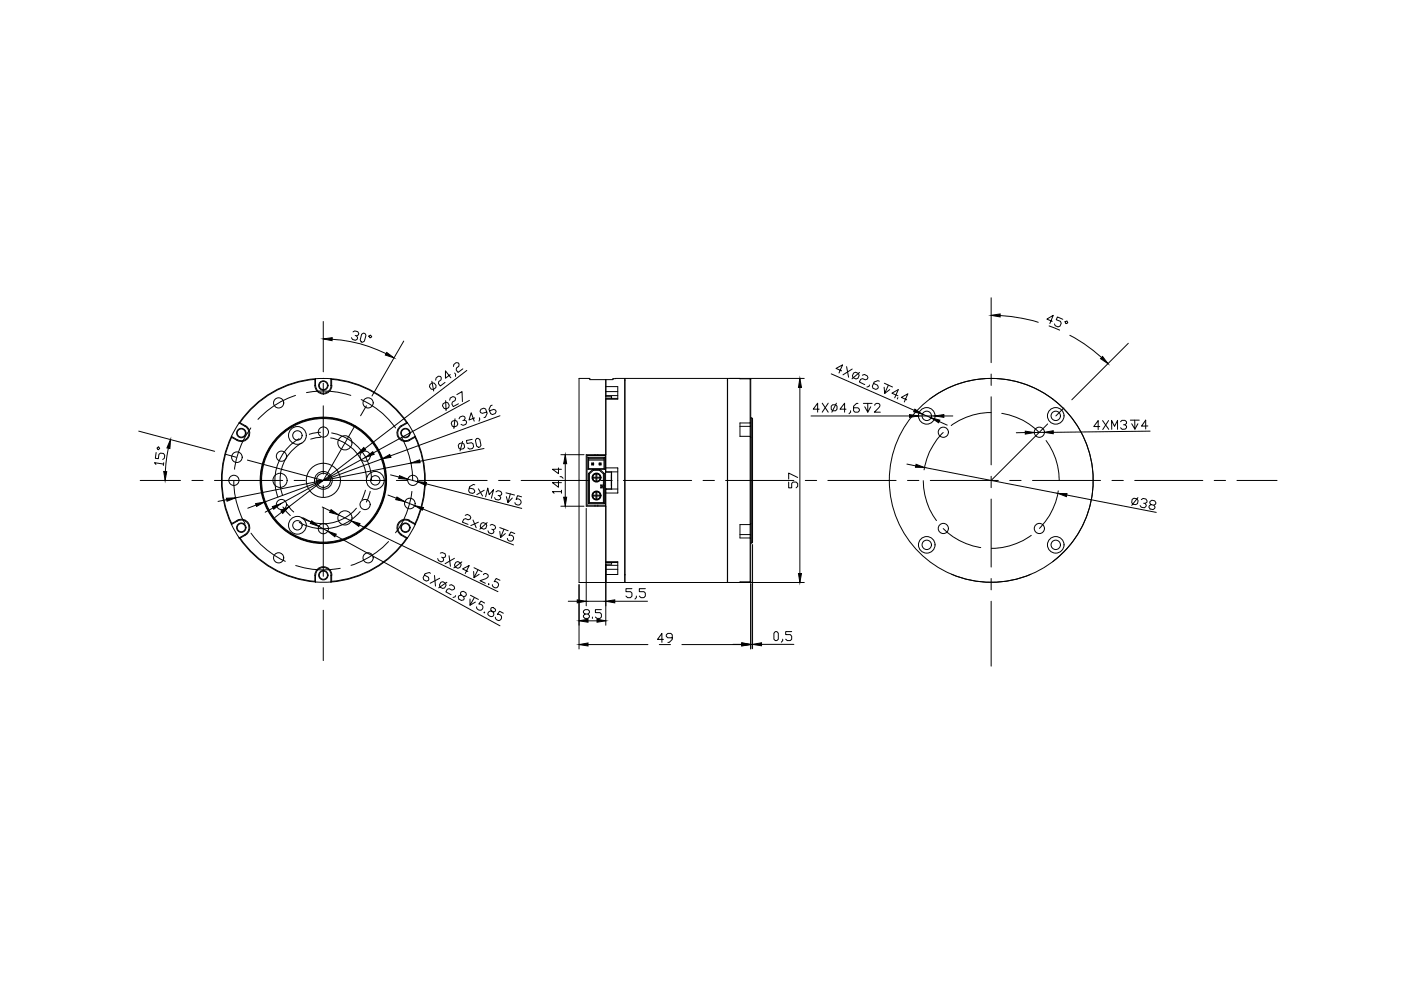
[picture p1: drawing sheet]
<svg xmlns="http://www.w3.org/2000/svg" width="297mm" height="210mm" viewBox="0 0 297 210" stroke-linecap="round" stroke-linejoin="round" font-family="sans-serif">
<defs><g id="words">
<text font-size="7.5" x="92.4" y="88.2">27</text>
<g font-size="5.7">
<text x="220.8" y="70.6">45°</text>
<text x="73.4" y="73.7">30°</text>
<text x="96" y="96.7">50</text>
<text x="238.8" y="109.4">38</text>
</g>
<text font-size="5.3" x="138.3" y="137.6">49</text>
<g font-size="4.9">
<text x="170" y="104.8" transform="rotate(-90 170 104.8)">57</text>
<text x="122.4" y="132.3">8.5</text>
</g>
</g></defs>
<!-- layer: 0 -->
<g fill="none" stroke="#000" stroke-width=".21">
<path d="M68.5 68.2v10.6M70.4 71.9a29.2 29.2 0 0 1 11.5 3.1M85.6 72.3l-6.7 11.7M95.5 79.4l-1.1 .8v-1.6l1.2 1.5M96.1 77.7l.1-.4 .5-.4h.5l.1 .3v.5l-.5 .3-.1 .5 .4 .5 1-.8M96.4 79.1l.2 .2v.5M99 78.5l-21.7 16.6M176.2 79.3l17.6 7.7M178.4 78.6l-1.2-.5 1.4-.7-.7 1.7M179.5 77.7l.4 2.3M180.7 78.2l-2 1.3M181 79.1l.4-.2 .6 .3 .2 .4-.3 .6-.4 .2-.6-.3-.2-.4z"/>
<path d="M182.2 79l-1.6 1.3M182.8 79.6l.5-.2 .6 .3 .1 .4-.1 .3-.4 .1-.6-.2-.4 .1-.3 .6 1.1 .5M210.1 63.1v13.8M210.1 79.3v2.4M212 66.9a34.4 34.4 0 0 1 8.1 1.4M226.8 71.1a31.5 31.5 0 0 1 6.8 4.7M239.2 72.8l-12 12M29.4 91.4l16.1 4.3M33.1 95.9l-.2 1.3 .7 .1 .1-1 .3-.2 .7 .1 .2 .3-.1 .7-.3 .2M33.3 95l.3-.3 .3 .4-.4 .2zM34.7 98.4l-1.9-.3 .3 .4M34.7 98.1l-.1 .6"/>
<path d="M35.7 95.1l-.6 4.9M47.8 96.3l2.3 .7M49.1 92.5l1.2 .7-.1 .2-1.1-.7zM49.1 92.5a21.6 21.6 0 0 0 0 18.7M49.1 92.7a21.5 21.5 0 0 0 0 18.3M50.7 89.7l.2-.1 1.1 .7-.1 .1zM52 90.4a1.63 1.63 0 0 1 .6 2.2 1.63 1.63 0 0 1-2.3 .6M52.1 90.3a1.8 1.8 0 0 1 .6 2.4 1.8 1.8 0 0 1-2.4 .7M53.2 90.7a18.8 18.8 0 0 0-3.5 8.8M62.7 83.8a19 19 0 0 0-8 5.1M63.4 93a10.1 10.1 0 0 0-4.5 12.4M63.9 94a9.1 9.1 0 0 0-4 11"/>
<path d="M65 83.2a18.7 18.7 0 0 1 9.4 .6M66.8 81.7a1.8 1.8 0 0 0 1.8 1.8 1.8 1.8 0 0 0 1.8-1.8M66.8 80.4a21.5 21.5 0 0 0-15.9 9.2M66.9 80.3v1.5h-.1v-1.3zM66.9 81.7a1.63 1.63 0 0 0 1.7 1.7 1.63 1.63 0 0 0 1.6-1.7M67.9 91.7l-2.3 .4M68 92.7l-2.1 .4M68.4 80.2h.3M68.5 81.3v2.4M68.5 86v14.5M70.1 92.9a9.1 9.1 0 0 1 7.6 9M70.1 80.3l.2 .2v1.3h-.2z"/>
<path d="M70.3 91.8a10.2 10.2 0 0 1 8.5 10.1M70.3 80.4a21.5 21.5 0 0 1 15.9 9.2M75.3 90.2l-6.8 11.7-16-4.3M75.8 96.3l-14.5 11.2M76.6 84.7a18.4 18.4 0 0 1 7.3 6M77.5 97l-17.9 9.8M77.7 86l-1.2 2.2M81 97.3l-24.9 9.1M85.1 90.3a1.8 1.8 0 0 0-.7 2.4 1.8 1.8 0 0 0 2.5 .7M85.1 92.7a19.3 19.3 0 0 1 2.4 9.2M85.1 90.4a1.63 1.63 0 0 0-.6 2.2 1.63 1.63 0 0 0 2.3 .6M86.4 89.7l-1.3 .7-.1-.1"/>
<path d="M86.4 89.7l-.3-.1-1.1 .7M86.4 89.7a21.6 21.6 0 0 1-7 30.9 21.6 21.6 0 0 1-30.3-9.4M86.4 89.7a21.6 21.6 0 0 0-37.3 2.8M86.7 93.2l1.3-.7v.2l-1.2 .7zM87.1 98.2l-37.1 7.4M88 92.7a21.5 21.5 0 0 1 0 18.3M96.5 88.8l-.3 2.1M99.5 84.9l-20.3 11.1M101.6 88.6l.1 .3-.1 .4M102.6 95.1l-13.6 2.7M103.2 87.3l-.9 .3-.4-.1-.1-.3 .2-.4 .6-.3 .4 .2 .3 .9-.4 .8-.3 .1M104.4 85.9l-.3 .1-.4 .8 .3 .9 .4 .2 .6-.2 .2-.4-.1-.3-.4-.2-.9 .3"/>
<path d="M106 88.2l-23.2 8.5M118.4 99.2v1.2l-1.3-.9h1.9M118.9 96.4h4.9M119.8 98.3v7.1M124.7 97h3.5M124.7 99.5h3.5M124.7 97v2.5M124.7 97l.1 .1M124.8 97.1v2.3M124.8 97.1h3.3M124.8 99.4h3.3M124.8 99.4l-.1 .1"/>
<path d="M124.8 97.3h3.3M124.8 97.6h3.3M125.5 98.2h.4M125.5 98.6h.4M125.5 98.2v.4M125.5 98.2l.1 .1M125.6 98.3h.1M125.6 98.4l-.1 .2M125.6 98.4h.1M125.6 98.3v.1M125.6 99.6l-.8 .8M125.6 99.6h1.7"/>
<path d="M125.6 99.6l.2 .1M125.7 98.3v.1M125.7 98.4l.2 .2M125.8 99.7l-.8 .8M125.8 99.7h1.3M125.9 98.2v.4M125.9 98.2l-.2 .1M126.2 96.4v.2M126.7 96.4v.2M127 98.2h.4M127 98.6h.4M127 98.2v.4"/>
<path d="M127 98.2l.1 .1M127.1 99.7l.8 .8M127.1 98.3h.2M127.1 98.4h.2M127.1 98.4l-.1 .2M127.1 98.3v.1M127.3 99.6l.8 .8M127.3 99.6l-.2 .1M127.3 98.4l.1 .2M127.3 98.3v.1M127.4 98.2v.4M127.4 98.2l-.1 .1"/>
<path d="M128.1 97.1v2.3M128.1 99.4l.1 .1M128.2 97v2.5M128.2 97l-.1 .1M128.4 96.4v10.9M128.4 96.6h-3.9v10.5h3.9M128.4 84.1h1.2v.4M128.4 80.5v19.6l2.6-.1M128.4 96.4h-4.1v10.9h4.1M128.4 82h2.6v2.6h-2.6M128.4 99.2h2.6v5.3h-2.6M128.4 83.9h2.6"/>
<path d="M128.4 83h2.6M128.4 84.5h2.6M132.5 80.7h.1M132.5 80.2v43.3M154.2 80.2v43.3M154.2 80.7h.1M156.9 80.2l2.1 .1M159 80.3v43.1M159 80.3l.2 .2v42.7l-.2 .2M159.2 89.6l-2.3 .1v2.8h2.1l.2 .2M159.2 90.3l-.2 .1h-2.1M159.2 88.6h.2"/>
<path d="M159.4 88.6l.2 .1v26.3l-.2 .1M159.4 88.6v26.5M169.6 82.1v39.5M170.5 80.2h-40l-.5 .1v.2h-4.9v-.3h-2.3v43.3h47.7M172 88.2h20.8M173.7 86.8h-1.3l1-1.3v1.9M174.3 85.5l1.3 1.9M175.6 85.5l-1.3 1.9M176.2 86.1l.3-.3h.7l.3 .3v.7l-.3 .3h-.7l-.3-.3zM177.3 85.5l-.9 1.9M179.4 86.8h-1.3l1-1.3v1.9M180.3 87.1v.3l-.3 .3"/>
<path d="M181.9 85.5h-.3l-.6 .6v1l.3 .3h.6l.3-.3v-.3l-.3-.3h-.9M183 85.5h1.9M184 85.5v1.9l-.7-1.2M184.4 81.6l-.2 .3-.4 .2M184.6 86.2l-.6 1.2M185.5 86v-.3l.3-.2 .7 .2a.57 .57 0 0 1-.2 .8l-.9 .9h1.2M186.4 80.8l-.3-.1-.8 .3-.3 .9 .1 .4 .6 .3 .4-.2 .1-.3-.1-.4-.9-.4M187.5 81.3l1.7 .8M188.3 81.7l-.7 1.7-.1-1.3M188.6 82.6l-1 .8M190.4 83.9l-1.3-.5 1.4-.8-.8 1.7M190.4 84.3l-.2 .3"/>
<path d="M192.2 84.8l-1.1-.5 1.4-.8-.8 1.7M192.3 98.4l1.8 .4M194.7 88.2h3.5M195.6 87.8l1.8 .8M196 99.1l28.3 5.5M197.1 84.6a21.6 21.6 0 0 1 34.5 14.6M199.1 89.4l1.7 .7M200 91.7a14.5 14.5 0 0 0-4.1 7.9M200.1 88.2h1.9M210.1 87.5a14.1 14.1 0 0 0-8.4 2.7M210.1 84.1v14.5M212.4 87.6a14.4 14.4 0 0 1 7.9 4.1"/>
<path d="M217.4 91.7l-1.9 .1M221.4 91.7h-2.1M221.8 93.4a14.1 14.1 0 0 1 2.8 8.5M222.1 89.9l-12 12M225.6 86.5l-1.7 1.7M231.6 99.3l.2 2.2-.2 2.9M233.2 90.4h-1.3l.9-1.2v1.9M233.8 89.2l1.3 1.8M235 89.2l-1.2 1.9M235.7 91v-1.9l.6 1.3 .6-1.3v1.9M237.6 89.4l.3-.3h.6l.3 .3v.4l-.3 .3h-.3M238.5 90.1l.3 .3v.3l-.3 .3h-.6l-.3-.3"/>
<path d="M239.6 89.1h2M240.6 89.1v1.9l-.7-1.2M241.3 89.8l-.7 1.2M243.4 90.3l-1.4 .1 .9-1.3v1.8M243.8 91.4l-20.5 .3M29.7 101.9h8.6M40.7 101.9h2.4M45.5 101.9h14.4M48.1 105.9l-1.9 .4M49.1 111l1.1-.6 .1 .1-1.2 .7zM49.6 101.9a18.4 18.4 0 0 0 2.3 9.1M50.3 110.3a1.8 1.8 0 0 1 2.4 .7 1.8 1.8 0 0 1-.6 2.4"/>
<path d="M50.3 110.5a1.63 1.63 0 0 1 2.3 .6 1.63 1.63 0 0 1-.6 2.2M50.7 114.1l1.2-.8 .1 .2-1.1 .6zM50.9 114.1a21.5 21.5 0 0 0 15.9 9.2M53.2 113a18.7 18.7 0 0 0 7.3 6M54.3 107.1l-1.8 .7M57.9 107.7l-1.7 .9M59.7 108.6l-1.4 1.1M60 107.5l1.6 1.8M60.9 106.9l1.4 1.7M62.4 101.9h2.3M62.7 119.9a18.7 18.7 0 0 0 9.4 .6M64.3 109.8l1.7 .9"/>
<path d="M67.1 101.9h14.5M67.6 111.6l1.9 1M68.3 107.5l1.8 .8M68.5 102.9v2.4M68.5 107.7v14.5M71.1 113.6l34.9 19.1M71.8 109.1l2.7 1.4M75.6 107.8a9.1 9.1 0 0 1-11.6 2M76.2 111.3l29.4 14.1M76.4 108.4a10.2 10.2 0 0 1-12.9 2.4M77.5 103.9l-.7 2M78.5 104.2l-.8 2.2"/>
<path d="M82.3 105l1.7 .6M82.4 114.8a18.7 18.7 0 0 1-8 5.1M82.8 100.7l1.8 .4M84 101.9h2.4M85.1 113.3l1.3 .8h-.3l-1.1-.6zM85.8 106.4l2.1 .8M86.2 114.1a21.5 21.5 0 0 1-15.9 9.2M86.5 101.6l2 .5M86.8 110.5a1.63 1.63 0 0 0-2.3 .6 1.63 1.63 0 0 0 .6 2.2M86.8 110.4l1.2 .6v.2l-1.3-.7zM86.9 110.3a1.8 1.8 0 0 0-2.5 .7 1.8 1.8 0 0 0 .7 2.4M87.3 104.2a17.8 17.8 0 0 1-3.4 8.8"/>
<path d="M88.8 101.9h14.5M89.7 107.9l19.2 7.6M90.4 102.6l20.2 5.2M93.3 117.3l.5-.1 .6 .2 .1 .4-.1 .3-.5 .2-.3-.2M93.9 118.3l.2 .4-.2 .3-.4 .1-.5-.3-.2-.4M95.2 117.8l.3 2.3M96.4 118.4l-2 1.1M96.6 119.2l.5-.1 .5 .3 .2 .4-.3 .5-.4 .2-.6-.3-.1-.4zM97.9 119.1l-1.7 1.3M98.6 109.3l.5-.2 .5 .2 .2 .4-.1 .3-.4 .2-.6-.2-.4 .1-.3 .6 1.2 .5M100.3 110.3l.7 1.6M100.7 102.8l-.3-.1-.8 .5-.2 .9 .2 .4 .6 .1 .4-.2 .1-.3-.3-.4-.9-.2"/>
<path d="M101.4 103.6l.9 1.6M101.4 110.7l-1.6 .7M102 111l.4-.2 .6 .2 .2 .4-.2 .6-.4 .2-.6-.3-.2-.3zM102.7 103.9l-1.6 1M103 105.3l.4-1.8 .3 1.4 .9-1.1-.4 1.8M103.3 110.8l-1.6 1.4M103.9 111.4l.4-.2 .6 .2 .2 .4-.1 .3-.4 .2-.3-.1M104.6 112.3l.1 .4-.1 .3-.4 .2-.6-.2-.1-.5M105.2 104.3l.4-.3 .6 .2 .2 .4-.1 .3-.4 .2-.3-.1M105.7 101.9h2.4M105.9 105.1l.3 .4-.1 .3-.4 .2-.6-.1-.2-.4M106 111.9l1.7 .6"/>
<path d="M106.8 112.2l-.7 1.8-.1-1.3M107.1 113.1l-1 .9M107.3 104.5l1.8 .5M108.2 104.7l-.5 1.9-.3-1.3M108.6 105.6l-.9 1M109.1 113.1l-.8-.3-.4 .7a.66 .66 0 0 1 1 .4 .66 .66 0 0 1-.5 .8 .66 .66 0 0 1-.8-.6M110.5 101.9h14.5M110.6 105.3l-.9-.2-.3 .8a.67 .67 0 0 1 1 .2 .67 .67 0 0 1-.3 1 .67 .67 0 0 1-.9-.5M118.4 102v1.3l-1.3-1h1.9M118.7 101.1h.3l.4 .3M118.9 107.3h4.9M119 104.2h-1.9l.4 .4"/>
<path d="M119 103.9v.7M124.3 107.8v20.7M124.8 106.8h3.3M124.8 100.4v6.4M124.8 100.4l.2 .1M125 106.6h2.9M125 106.6l-.2 .2M125 100.5v6.1M125.7 105a.83 .83 0 0 1 .7-.8v.8h-.8M125.7 101.4a.83 .83 0 0 0 .7 .7v-.7h-.8M125.7 105.2a.83 .83 0 0 0 .7 .7v-.7h-.8M125.7 101.2v.2"/>
<path d="M125.7 105v.2M126.2 107.1v.2M126.4 102h.2M126.4 104.3h.2M126.4 105.8h.2M126.4 100.4a.83 .83 0 0 0-.7 .8M126.5 100.5v.7h.8M126.5 104.3v.7h.8M126.6 100.4a.83 .83 0 0 1 .7 .8M126.6 104.2a.83 .83 0 0 1 .7 .8M126.6 102.1a.83 .83 0 0 0 .7-.7h-.8v.7M126.6 105.9a.83 .83 0 0 0 .7-.7h-.8v.7"/>
<path d="M126.6 100.5h-.2v.7h-.8M126.7 107.1v.2M127.2 101.2v.2M127.2 105v.2M127.4 102.8h.5M127.4 102.8l.2 .3M127.4 102.8v.6M127.4 103.4h.5M127.4 101.9h2.4M127.6 103.1h.5M127.6 103.1v.1M127.6 103.2h.5"/>
<path d="M127.6 103.2l-.2 .2M127.9 106.6l.2 .2M127.9 100.5v2.3M127.9 103.4v3.2M127.9 102.8l.2 .3M128.1 100.4v2.7M128.1 103.2v3.6M128.1 100.4l-.2 .1M128.1 103.2l-.2 .2M128.4 103.7h.1M128.4 103.7v28.9M128.4 103.7h2.6"/>
<path d="M128.4 119.1h2.6v2.7h-2.6M128.4 119.9h2.6M128.4 119.3h2.6M129.6 103h.1M129.6 100.7h.1M129.7 100.1l-.1 3.6M129.7 119.3v.3h-1.3M129.7 101.9h-.1M132.2 101.9h14.4M149.1 101.9h2.4M153.8 101.9h14.5M156.9 113.3h2.1l.2 .2"/>
<path d="M159.2 111l-.2 .2h-2.1v2.9h2.3M159.2 115.1h.2M159.6 115.5v22.1M170.7 101.9h2.4M175.5 101.9h14.5M192.4 101.9h2.4M195.7 101.9a14.4 14.4 0 0 0 2.8 8.5M197.2 101.9h14.5M200 112.1a14.1 14.1 0 0 0 7.9 4M210.1 101v2.4M210.1 105.8v14.4M214.1 101.9h2.4"/>
<path d="M218.7 113.5a14.6 14.6 0 0 1-8.5 2.8M218.9 101.9h14.4M224.4 104.1a14.3 14.3 0 0 1-4 7.9M226.2 105l19 3.6M231.6 104.5a21.6 21.6 0 0 1-8.4 14.6M235.8 101.9h2.4M240.6 101.9h14.4M257.4 101.9h2.4M262.3 101.9h8.5M66.8 122a1.8 1.8 0 0 1 1.8-1.8 1.8 1.8 0 0 1 1.8 1.8M66.8 122h.1v1.4l-.1-.2M66.8 122v1.2"/>
<path d="M66.9 122a1.63 1.63 0 0 1 1.7-1.7 1.63 1.63 0 0 1 1.6 1.7M68.5 124.6v2.4M68.5 129.4v10.7M70.3 122h-.2v1.4l.2-.2M70.3 122v1.2M91.3 121.6l-.3-.2-.9 .2-.4 .9 .1 .4 .6 .3 .4-.1 .1-.3-.1-.4-.8-.5M92.1 122l.2 2.3M93.2 122.6l-2 1.1M93.5 123.5l.4-.2 .5 .4 .2 .4-.3 .5-.4 .2-.6-.3-.1-.5zM94.7 123.5l-1.7 1.1M95.3 124.1l.4-.1 .6 .3 .1 .4-.2 .3-.4 .1-.6-.3-.4 .1-.3 .6 1.1 .6M96.6 126.3l-.1 .2-.4 .2"/>
<path d="M97.7 126.2l-.1-.5 .2-.2 .4-.1 .6 .3 .1 .4-.2 .3-.4 .1-.6-.3-.4 .1-.1 .3 .1 .4 .5 .3 .5-.1 .1-.3-.1-.4M99.2 121.2l-1.1-.6 1.4-.7-.9 1.7M99.7 126.2l1.7 .9M100.5 120.4l1.7 .8M100.6 126.7l-.9 1.6v-1.3M100.8 127.6l-1.1 .7M101.3 120.8l-.8 1.7-.1-1.3M101.6 121.8l-1.1 .7M102.5 121.8l.5-.2 .5 .4a.63 .63 0 0 1-.5 .7l-1.2 .4 1.1 .6M102.6 129.8l.1 .1zM102.7 127.9l-.7-.5-.5 .7a.68 .68 0 0 1 .9 .5 .68 .68 0 0 1-.6 .8 .68 .68 0 0 1-.8-.7M103.5 123.8l.2 .1z"/>
<path d="M104.1 128.9v.5a.69 .69 0 0 1 .6 .6 .69 .69 0 0 1-.4 .7l-.6-.2-.2-.2v-.3a.72 .72 0 0 1 1.1-.3 .39 .39 0 0 0 .5-.4l-.5-.5zM106 123l-.8-.3-.4 .6a.67 .67 0 0 1 .9 .4 .67 .67 0 0 1-.5 .9 .67 .67 0 0 1-.8-.6M106.7 130l-.8-.4-.4 .7a.66 .66 0 0 1 .8 .4 .66 .66 0 0 1-.5 .8 .66 .66 0 0 1-.8-.6M120.5 127.5h1.9M122.8 124v13.6M124.7 136.7h12.7M128.4 120.7h2.6M130.3 127.5h7M132.5 121.9h.1M132.5 121.8h.1M134 124.8h-1.3v.6h1l.3 .3v.7l-.3 .3h-.6l-.4-.3M134.9 126.4v.3l-.3 .3"/>
<path d="M136.8 124.8h-1.2v.6h.9l.3 .3v.7l-.3 .3h-.6l-.3-.3M144.6 136.7h12.7M154.2 123.1h.1M159 123.4l-2.1 .1M159.2 123.8v13.8M159.2 136.6h.4M161.5 136.6h6.8M164.4 133.9h.3l.3 .4v1.2l-.3 .3h-.3l-.3-.3v-1.2zM165.9 135.5v.3l-.2 .4M167.9 133.9h-1.3v.6h1l.3 .4v.6l-.3 .3h-.7l-.3-.3M201.8 121.8a21.6 21.6 0 0 0 16.8 0M210.1 122.7v2.4"/>
<path d="M210.1 127.5v13.7"/>
<circle cx="50.2" cy="96.9" r="1.12"/>
<circle cx="51.2" cy="91.8" r=".99"/>
<circle cx="51.2" cy="91.8" r=".87"/>
<circle cx="59.1" cy="85.4" r="1.08"/>
<circle cx="59.7" cy="96.7" r="1.08"/>
<circle cx="63.1" cy="92.3" r="1.88"/>
<circle cx="63.1" cy="92.3" r=".99"/>
<circle cx="68.6" cy="91.6" r="1.08"/>
<circle cx="68.6" cy="81.7" r=".99"/>
<circle cx="68.6" cy="81.7" r=".87"/>
<circle cx="73.1" cy="93.9" r="1.5"/>
<circle cx="77.4" cy="96.7" r="1.08"/>
<circle cx="78" cy="85.4" r="1.08"/>
<circle cx="86" cy="91.8" r=".99"/>
<circle cx="86" cy="91.8" r=".87"/>
<circle cx="196.5" cy="88.2" r="1.76"/>
<circle cx="196.5" cy="88.2" r=".99"/>
<circle cx="200" cy="91.6" r="1.08"/>
<circle cx="220.4" cy="91.6" r="1.08"/>
<circle cx="223.8" cy="88.2" r="1.76"/>
<circle cx="223.8" cy="88.2" r=".99"/>
<circle cx="49.6" cy="101.8" r="1.08"/>
<circle cx="51.2" cy="111.9" r=".99"/>
<circle cx="51.2" cy="111.9" r=".87"/>
<circle cx="59.1" cy="118.3" r="1.08"/>
<circle cx="59.4" cy="101.8" r="1.5"/>
<circle cx="59.7" cy="107" r="1.08"/>
<circle cx="63.1" cy="111.4" r="1.88"/>
<circle cx="63.1" cy="111.4" r=".99"/>
<circle cx="68.6" cy="101.8" r="13.4"/>
<circle cx="68.6" cy="101.8" r="13.3"/>
<circle cx="68.6" cy="101.8" r="13.1"/>
<circle cx="68.6" cy="101.8" r="3.6"/>
<circle cx="68.6" cy="101.8" r="1.88"/>
<circle cx="68.6" cy="101.8" r="1.5"/>
<circle cx="68.6" cy="112.1" r="1.08"/>
<circle cx="73.1" cy="109.8" r="1.5"/>
<circle cx="77.4" cy="107" r="1.08"/>
<circle cx="78" cy="118.3" r="1.08"/>
<circle cx="79.6" cy="101.8" r="1.88"/>
<circle cx="79.6" cy="101.8" r=".99"/>
<circle cx="86" cy="111.9" r=".99"/>
<circle cx="86" cy="111.9" r=".87"/>
<circle cx="86.9" cy="106.8" r="1.12"/>
<circle cx="87.5" cy="101.8" r="1.08"/>
<circle cx="126.5" cy="105.1" r=".95"/>
<circle cx="126.5" cy="101.3" r=".95"/>
<circle cx="126.5" cy="105.1" r=".83"/>
<circle cx="126.5" cy="101.3" r=".83"/>
<circle cx="196.5" cy="115.5" r="1.76"/>
<circle cx="196.5" cy="115.5" r=".99"/>
<circle cx="200" cy="112" r="1.08"/>
<circle cx="210.2" cy="101.8" r="21.6"/>
<circle cx="220.4" cy="112" r="1.08"/>
<circle cx="223.8" cy="115.5" r="1.76"/>
<circle cx="223.8" cy="115.5" r=".99"/>
<circle cx="68.6" cy="122" r=".99"/>
<circle cx="68.6" cy="122" r=".87"/>
</g>
<g fill="#000" stroke="#000" stroke-width=".21">
<path d="M68.5 71.9l1.9-.3v.6zM82 74.7l1.5 1.2-1.8-.6zM210.1 66.9l1.9-.3v.6zM233.8 75.6l1.1 1.5-1.6-1.1zM36.2 93.2l-.2 1.9-.6-.1zM77.1 94.9l.4 .5-1.7 .9zM77.5 97l1.5-1.2 .3 .5zM81 97.3l1.6-.9 .3 .6zM87.1 98.2l1.8-.7 .2 .6zM119.8 96.4l.3 1.9h-.6zM169.6 80.2l.3 1.9h-.6zM192.8 87.9l1.9 .3-1.9 .3z"/>
<path d="M194 86.8l1.6 1-1.9-.5zM194.2 98.4l1.8 .7h-1.9zM197.4 88.6l1.9 .5-.3 .5zM198.2 88.2l1.9-.3v.6zM217.4 91.4l1.9 .3-1.9 .3zM221.4 91.7l1.9-.4v.7zM34.7 100h.6l-.3 1.9zM48 105.6h2l-1.9 .7zM54.2 106.8l1.9-.4-1.7 1zM57.7 107.4l1.9-.6-1.6 1.2zM59.6 108.3l1.7-.8-1.4 1.4zM66.1 110.4l1.5 1.2-1.8-.6z"/>
<path d="M70.2 108l1.6 1.1-1.9-.5zM69.5 112.6l1.8 .7-.3 .5zM74.5 110.5l1.8 .5-.2 .6zM84.2 105.4l1.6 1-1.9-.5zM84.7 100.9l1.8 .7-2-.2zM87.9 107.2l1.9 .4-.3 .6zM88.5 102.1l1.9 .2-.1 .6zM119.5 105.4h.6l-.3 1.9zM224.3 104.6l1.9 .1-.1 .6zM122.8 136.7l1.9-.4v.7zM128.4 127.5l1.9-.3v.6zM157.3 136.3l1.9 .4-1.9 .3z"/>
<path d="M157.3 136.3l1.9 .3-1.9 .3zM159.6 136.6l1.9-.3v.6zM169.3 121.6h.6l-.3 1.9z"/>
</g>
<use href="#words"/>
</svg>
